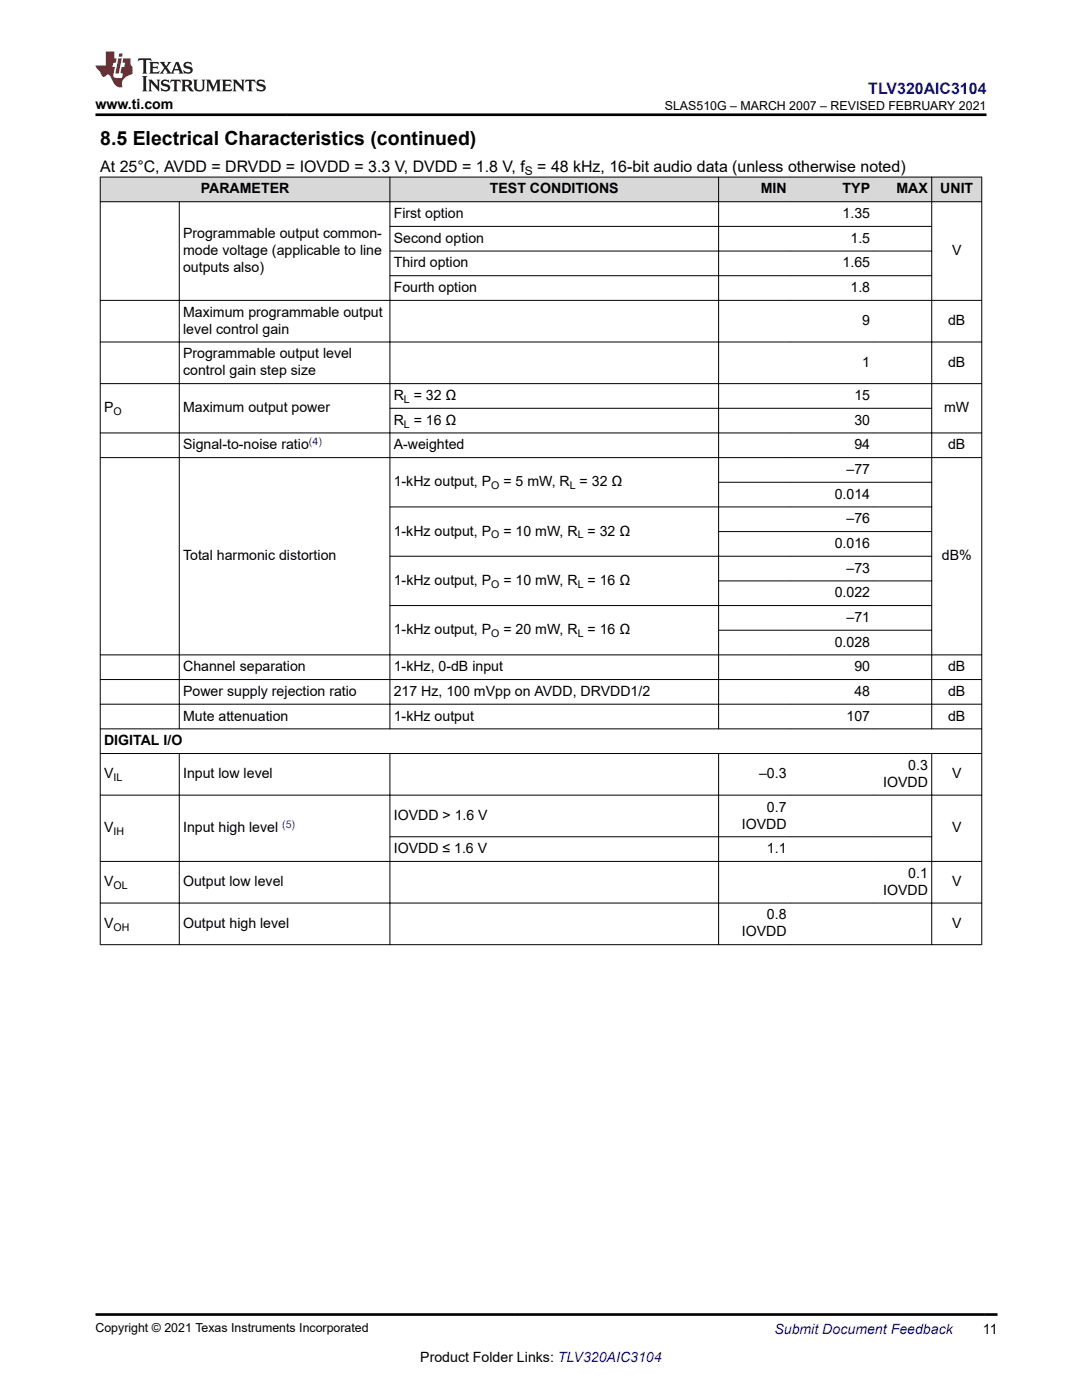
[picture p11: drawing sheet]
<svg xmlns="http://www.w3.org/2000/svg" width="216mm" height="279mm" viewBox="0 0 216 279" stroke-linecap="round" stroke-linejoin="round" font-family="sans-serif">
<defs><g id="words">
<text font-size="3.9" x="20" y="28.8">8.5 Electrical Characteristics (continued)</text>
<text font-size="3.2" fill="#00f" x="173.3" y="18.7">TLV320AIC3104</text>
<g font-size="3.2">
<text x="20" y="34.3">At 25°C, AVDD = DRVDD = IOVDD = 3.3 V, DVDD = 1.8 V, f</text>
<text x="107.2" y="34.3">= 48 kHz, 16-bit audio data (unless otherwise noted)</text>
</g>
<g font-size="2.8">
<text x="19.1" y="21.8">www.ti.com</text>
<text x="40.1" y="38.6">PARAMETER</text>
<text x="97.7" y="38.6">TEST CONDITIONS</text>
<text x="151.8" y="38.6">MIN</text>
<text x="168.1" y="38.6">TYP</text>
<text x="178.9" y="38.6">MAX</text>
<text x="187.6" y="38.6">UNIT</text>
<text x="36.5" y="47.5">Programmable output common-</text>
<text x="78.6" y="43.5">First option</text>
<text x="168.1" y="43.5">1.35</text>
<text x="36.5" y="50.9">mode voltage (applicable to line</text>
<text x="78.6" y="48.5">Second option</text>
<text x="78.6" y="53.4">Third option</text>
<text x="168.1" y="53.4">1.65</text>
<text x="169.7" y="48.5">1.5</text>
<text x="190" y="50.9">V</text>
<text x="36.5" y="54.3">outputs also)</text>
<text x="78.6" y="58.3">Fourth option</text>
<text x="169.7" y="58.3">1.8</text>
<text x="36.5" y="63.2">Maximum programmable output</text>
<text x="172.1" y="64.9">9</text>
<text x="189.2" y="64.9">dB</text>
<text x="36.5" y="71.5">Programmable output level</text>
<text x="36.5" y="66.6">level control gain</text>
<text x="36.5" y="74.9">control gain step size</text>
<text x="172.1" y="73.2">1</text>
<text x="189.2" y="73.2">dB</text>
<text x="20.8" y="82.3">P</text>
<text x="36.5" y="82.3">Maximum output power</text>
<text x="78.6" y="79.8">R = 32 Ω</text>
<text x="170.5" y="79.8">15</text>
<text x="188.4" y="82.3">mW</text>
<text x="36.5" y="89.7">Signal-to-noise ratio</text>
<text x="78.6" y="89.7">A-weighted</text>
<text x="78.6" y="84.8">R = 16 Ω</text>
<text x="170.5" y="89.7">94</text>
<text x="170.5" y="84.8">30</text>
<text x="189.2" y="89.7">dB</text>
<text x="168.9" y="94.6">–77</text>
<text x="78.6" y="97.1">1-kHz output, P</text>
<text x="100.5" y="97.1">= 5 mW, R = 32 Ω</text>
<text x="166.6" y="99.5">0.014</text>
<text x="78.6" y="106.9">1-kHz output, P</text>
<text x="100.5" y="106.9">= 10 mW, R = 32 Ω</text>
<text x="168.9" y="104.4">–76</text>
<text x="36.5" y="111.8">Total harmonic distortion</text>
<text x="166.6" y="109.4">0.016</text>
<text x="187.9" y="111.8">dB%</text>
<text x="78.6" y="116.7">1-kHz output, P</text>
<text x="100.5" y="116.7">= 10 mW, R = 16 Ω</text>
<text x="166.6" y="119.2">0.022</text>
<text x="168.9" y="114.3">–73</text>
<text x="168.9" y="124.1">–71</text>
<text x="78.6" y="126.6">1-kHz output, P</text>
<text x="100.5" y="126.6">= 20 mW, R = 16 Ω</text>
<text x="166.6" y="129">0.028</text>
<text x="36.5" y="134">Channel separation</text>
<text x="78.6" y="134">1-kHz, 0-dB input</text>
<text x="170.5" y="134">90</text>
<text x="189.2" y="134">dB</text>
<text x="36.5" y="143.8">Mute attenuation</text>
<text x="36.5" y="138.9">Power supply rejection ratio</text>
<text x="78.6" y="138.9">217 Hz, 100 mVpp on AVDD, DRVDD1/2</text>
<text x="78.6" y="143.8">1-kHz output</text>
<text x="168.9" y="143.8">107</text>
<text x="170.5" y="138.9">48</text>
<text x="189.2" y="143.8">dB</text>
<text x="189.2" y="138.9">dB</text>
<text x="20.8" y="148.7">DIGITAL I/O</text>
<text x="20.8" y="155.3">V</text>
<text x="36.5" y="155.3">Input low level</text>
<text x="151.5" y="155.3">–0.3</text>
<text x="181.2" y="153.7">0.3</text>
<text x="190" y="155.3">V</text>
<text x="153" y="162">0.7</text>
<text x="176.2" y="157">IOVDD</text>
<text x="20.8" y="166.1">V</text>
<text x="36.5" y="166.1">Input high level</text>
<text x="78.6" y="163.7">IOVDD &gt; 1.6 V</text>
<text x="148" y="165.3">IOVDD</text>
<text x="190" y="166.1">V</text>
<text x="78.6" y="170.3">IOVDD ≤ 1.6 V</text>
<text x="153" y="170.3">1.1</text>
<text x="20.8" y="176.9">V</text>
<text x="36.5" y="176.9">Output low level</text>
<text x="176.2" y="178.6">IOVDD</text>
<text x="181.2" y="175.2">0.1</text>
<text x="190" y="176.9">V</text>
<text x="20.8" y="185.2">V</text>
<text x="36.5" y="185.2">Output high level</text>
<text x="153" y="183.5">0.8</text>
<text x="190" y="185.2">V</text>
<text x="148" y="186.9">IOVDD</text>
<text x="196.1" y="266.1">11</text>
<text x="83.9" y="271.7">Product Folder Links: TLV320AIC3104</text>
</g>
<text font-size="2.8" fill="#00f" x="154.5" y="266.2">Submit Document Feedback</text>
<g font-size="2.5">
<text x="132.7" y="21.9">SLAS510G – MARCH 2007 – REVISED FEBRUARY 2021</text>
<text x="19.1" y="265.9">Copyright © 2021 Texas Instruments Incorporated</text>
</g>
<text font-size="2.4" x="104.7" y="34.9">S</text>
<g font-size="2.1">
<text x="22.6" y="82.9">O</text>
<text x="80.6" y="80.4">L</text>
<text x="80.6" y="85.3">L</text>
<text x="98" y="97.6">O</text>
<text x="113.7" y="97.6">L</text>
<text x="98" y="107.5">O</text>
<text x="115.3" y="107.5">L</text>
<text x="98" y="117.3">O</text>
<text x="115.3" y="117.3">L</text>
<text x="98" y="127.2">O</text>
<text x="115.3" y="127.2">L</text>
<text x="22.6" y="155.9">IL</text>
<text x="22.7" y="166.7">IH</text>
<text x="22.6" y="177.4">OL</text>
<text x="22.7" y="185.8">OH</text>
</g>
<g font-size="2.1" fill="#00f">
<text x="61.6" y="88.7">(4)</text>
<text x="56.3" y="165.2">(5)</text>
</g>
</g></defs>
<g fill="#d8d8d8">
<path d="M20 35.3h175.9v5h-175.9z" fill-rule="evenodd"/>
<path d="M20.1 35.4h57.6v4.8h-57.6z" fill-rule="evenodd"/>
<path d="M77.9 35.4h65.4v4.8h-65.4z" fill-rule="evenodd"/>
<path d="M143.5 35.4h14.2v4.8h-14.2z" fill-rule="evenodd"/>
<path d="M157.7 35.4h16.6v4.8h-16.6z" fill-rule="evenodd"/>
<path d="M174.3 35.4h11.6v4.8h-11.6z" fill-rule="evenodd"/>
<path d="M186 35.4h9.8v4.8h-9.8z" fill-rule="evenodd"/>
</g>
<g fill="none" stroke="#000" stroke-width=".2">
<path d="M19.9 35.3h176.1M20 35.3v153.3M77.8 35.3v110.2M143.4 35.3v110.2M185.9 35.3v110.2M195.9 35.3v153.3M19.9 40.3h176.1M19.9 59.9h176.1M35.8 40.2v105.3M77.7 45.2h108.3M77.7 50.1h108.3M77.7 55h108.3"/>
<path d="M19.9 68.3h176.1M19.9 76.6h176.1M19.9 86.4h176.1M19.9 91.3h176.1M77.7 81.5h108.3M143.3 96.2h42.7M77.7 101.2h108.3M143.3 106.1h42.7M143.3 115.9h42.7M186 111h-108.3M19.9 130.7h176.1M19.9 135.6h176.1"/>
<path d="M77.7 120.9h108.3M143.3 125.8h42.7M19.9 140.5h176.1M19.9 145.5h176.1M19.9 150.4h176.1M19.9 158.7h176.1M35.8 150.3v38.3M77.8 150.3v38.3M143.4 150.3v38.3M185.9 150.3v38.3M19.9 171.9h176.1M77.7 167h108.3"/>
<path d="M19.9 180.2h176.1M19.9 188.5h176.1"/>
</g>
<path d="M27.7 11.6l-.2 .6 .5-.2h.6v.1v2.2l-.2 .4h1l-.2-.4v-2.2v-.1h.5l.5 .2-.1-.6zM29.8 12.4l.2 .3v1.6l-.2 .4h1.9l.1-.6a1.08 1.08 0 0 1-1.3 .2v-.7h.6l.4 .2v-.7l-.4 .2h-.6v-.5l.2-.2a1 1 0 0 1 1 .3l-.1-.5zM31.8 12.4l1 1.1-1 1.2h.9l-.2-.2 .4-.8 .5 .8-.2 .2h1.6l-.2-.2 .1-.5h1l.1 .5-.1 .2h.9l-.2-.4-.8-1.9h-.5l-1 2.1-.8-1.1 .9-1h-.8l.2 .2-.5 .6-.3-.6 .1-.2zM35.2 12.8l.4 1h-.8zM36.8 12.5a.65 .65 0 0 0-.2 .7 .65 .65 0 0 0 .6 .5l.7 .1 .1 .3a.79 .79 0 0 1-.7 .4 .79 .79 0 0 1-.7-.5l.1 .7 .2-.1a.93 .93 0 0 0 1.1 0 .93 .93 0 0 0 .4-.9 1.46 1.46 0 0 0-1.2-.6l-.1-.3a1.09 1.09 0 0 1 1.2 .2l-.2-.6-.1 .1-.6-.2zM28.4 15.2l.2 .4v2.2l-.2 .4h1l-.2-.4v-2.2l.2-.4zM29.6 15.9l.2 .4v1.5l-.2 .4h.8l-.3-.4v-1.3l1.7 1.8v-2l.2-.4h-.8l.2 .2 .1 1.1-1.2-1.3zM32.3 16a.65 .65 0 0 0-.2 .8 .65 .65 0 0 0 .7 .4l.6 .2 .1 .2a.79 .79 0 0 1-.7 .4 .79 .79 0 0 1-.7-.5l.1 .7 .2-.1a.93 .93 0 0 0 1.1 .1 .93 .93 0 0 0 .4-1 1.46 1.46 0 0 0-1.2-.5l-.1-.4a1.09 1.09 0 0 1 1.2 .2l-.2-.6-.1 .1-.6-.1zM34.1 15.9l-.1 .6a.63 .63 0 0 1 .7-.3l.1 1.6-.3 .4h1l-.2-.4v-1.6a.66 .66 0 0 1 .8 .3l-.1-.6zM36.2 15.9l.2 .4v1.5l-.2 .4h.9l-.2-.2v-.7h.5l.1 .2a.79 .79 0 0 0 1.2 .6l-1-.9a.61 .61 0 0 0 .6-.6 .61 .61 0 0 0-.5-.7zM36.9 16.2h.2a.47 .47 0 0 1 .5 .1 .47 .47 0 0 1 .1 .5l-.2 .1-.6 .1zM38.5 15.9l.2 .2a2.27 2.27 0 0 0 .4 2 1.04 1.04 0 0 0 1.7-.7v-1.3l.2-.2h-.8l.2 .4v1.1a.6 .6 0 0 1-.6 .6 .6 .6 0 0 1-.6-.6v-1.1l.3-.4zM41.1 15.9l.2 .4v1.5l-.2 .4h.7l-.2-.4v-1.4l.9 1.9 .8-1.9v1.4l-.2 .4h1l-.3-.4v-1.5l.3-.4h-.8l-.7 1.5-.7-1.5zM44.3 15.9l.2 .4v1.5l-.2 .4h1.9l.1-.6a1.09 1.09 0 0 1-1.3 .2v-.7h.6l.4 .2v-.6l-.4 .2h-.6v-.6l.2-.1a1.01 1.01 0 0 1 1 .3l-.1-.6zM46.4 15.9l.3 .4v1.5l-.3 .4h.8l-.2-.4v-1.3l1.6 1.8v-2l.2-.4h-.7l.2 .2v1.1l-1.2-1.3zM49 15.9l-.1 .6a.63 .63 0 0 1 .8-.3v1.6l-.3 .4h1l-.2-.4v-1.6a.66 .66 0 0 1 .8 .3l-.1-.6zM51.4 16a.65 .65 0 0 0-.2 .8 .65 .65 0 0 0 .6 .4l.6 .2 .2 .2a.79 .79 0 0 1-.8 .4 .79 .79 0 0 1-.6-.5l.1 .7 .2-.1a.93 .93 0 0 0 1 .1 .93 .93 0 0 0 .5-1 1.46 1.46 0 0 0-1.3-.5l-.1-.4a1.09 1.09 0 0 1 1.3 .2l-.2-.6-.2 .1-.5-.1z" fill="#231f20"/>
<path d="M21.1 10.3v2.7h-2v.4l.9 1a.95 .95 0 0 0 .9 .9 .59 .59 0 0 1 .6-.4 .59 .59 0 0 1 .5 .3l.4 .8a1.59 1.59 0 0 0 2.1 1.4 1.61 1.61 0 0 1 1-2.3l1-.3-.1-1.5a1.59 1.59 0 0 1-.4-1.7h-1.4l-.2 .9h.5l-.1 .9h-.5l-.2 .9v.3l.4 .1-.2 .9h-.6a.73 .73 0 0 1-1.1-.7l.3-1.5h-.5l.2-.9h.5l.2-.9h-.5v-1.3zM23.6 11.6l-.6 3.1h.7l.6-3.1zM23.8 10.7l-.1 .6h.7l.1-.6z" fill="#ed1c24"/>
<path d="M19.1 22.9h177.8M19.1 262.3h180" fill="none" stroke="#000" stroke-width=".53"/>
<use href="#words"/>
</svg>
